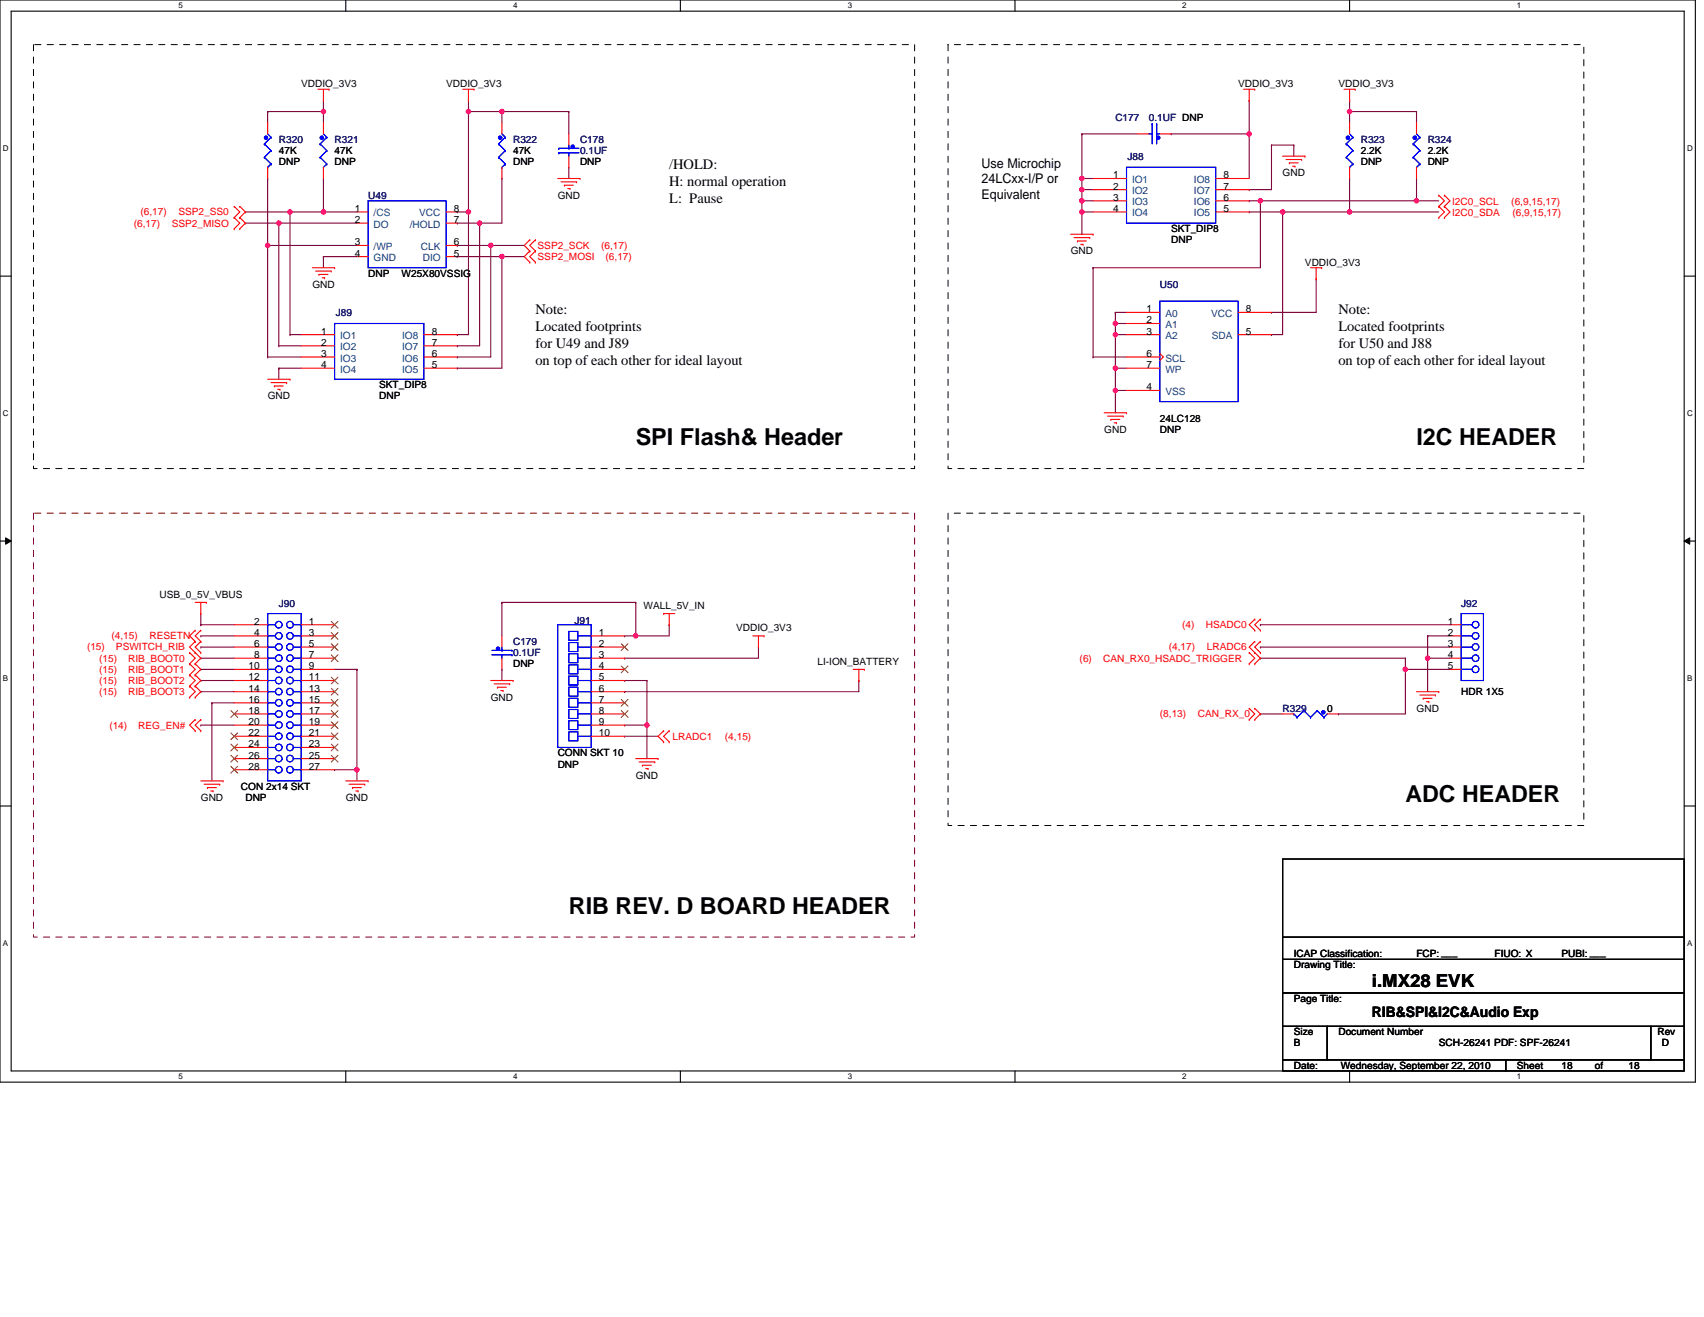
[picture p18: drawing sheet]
<svg xmlns="http://www.w3.org/2000/svg" width="279mm" height="216mm" viewBox="0 0 279 216" stroke-linecap="round" stroke-linejoin="round" font-family="sans-serif">
<defs><g id="words">
<g font-size="3.8">
<text x="104.2" y="73">SPI Flash&amp; Header</text>
<text x="232.3" y="73">I2C HEADER</text>
<text x="230.4" y="131.5">ADC HEADER</text>
<text x="93.3" y="149.8">RIB REV. D BOARD HEADER</text>
</g>
<text font-size="2.9" x="224.9" y="161.8">i.MX28 EVK</text>
<g font-size="2.4">
<text x="109.7" y="27.7">/HOLD:</text>
<text x="109.7" y="30.5">H: normal operation</text>
<text x="109.7" y="33.3">L: Pause</text>
<text x="87.8" y="51.5">Note:</text>
<text x="219.5" y="51.5">Note:</text>
<text x="87.8" y="54.3">Located footprints</text>
<text x="87.8" y="57.1">for U49 and J89</text>
<text x="87.8" y="59.8">on top of each other for ideal layout</text>
<text x="219.5" y="54.3">Located footprints</text>
<text x="219.5" y="57.1">for U50 and J88</text>
<text x="219.5" y="59.8">on top of each other for ideal layout</text>
<text x="224.9" y="166.8">RIB&amp;SPI&amp;I2C&amp;Audio Exp</text>
</g>
<g font-size="2.2">
<text x="160.9" y="27.6">Use Microchip</text>
<text x="160.9" y="30.1">24LCxx-I/P or</text>
<text x="160.9" y="32.6">Equivalent</text>
</g>
<g font-size="1.7">
<text x="182.5" y="29.3">1</text>
<text x="200.6" y="29.3">8</text>
<text x="58.2" y="34.7">1</text>
<text x="74.4" y="34.7">8</text>
<text x="182.5" y="34.7">4</text>
<text x="182.5" y="31.1">2</text>
<text x="182.5" y="32.9">3</text>
<text x="200.6" y="31.1">7</text>
<text x="200.6" y="34.7">5</text>
<text x="200.6" y="32.9">6</text>
<text x="58.2" y="36.6">2</text>
<text x="58.2" y="40.2">3</text>
<text x="74.4" y="40.2">6</text>
<text x="74.4" y="36.6">7</text>
<text x="58.2" y="42.1">4</text>
<text x="74.4" y="42.1">5</text>
<text x="188" y="51.2">1</text>
<text x="188" y="53">2</text>
<text x="204.3" y="51.2">8</text>
<text x="52.7" y="54.9">1</text>
<text x="52.7" y="56.7">2</text>
<text x="52.7" y="58.5">3</text>
<text x="70.8" y="54.9">8</text>
<text x="70.8" y="56.7">7</text>
<text x="70.8" y="58.5">6</text>
<text x="188" y="54.9">3</text>
<text x="188" y="58.5">6</text>
<text x="204.3" y="54.9">5</text>
<text x="52.7" y="60.3">4</text>
<text x="70.8" y="60.3">5</text>
<text x="188" y="64">4</text>
<text x="188" y="60.3">7</text>
<text x="41.7" y="102.4">2</text>
<text x="41.7" y="104.2">4</text>
<text x="41.7" y="106.1">6</text>
<text x="41.7" y="107.9">8</text>
<text x="50.7" y="102.4">1</text>
<text x="50.7" y="104.2">3</text>
<text x="50.7" y="106.1">5</text>
<text x="50.7" y="107.9">7</text>
<text x="98.2" y="104.2">1</text>
<text x="98.2" y="106.1">2</text>
<text x="98.2" y="107.9">3</text>
<text x="237.4" y="102.4">1</text>
<text x="237.4" y="104.2">2</text>
<text x="237.4" y="106.1">3</text>
<text x="237.4" y="107.9">4</text>
<text x="40.8" y="109.7">10</text>
<text x="40.8" y="111.5">12</text>
<text x="40.8" y="113.4">14</text>
<text x="50.7" y="109.7">9</text>
<text x="50.7" y="111.5">11</text>
<text x="50.7" y="113.4">13</text>
<text x="98.2" y="109.7">4</text>
<text x="98.2" y="111.5">5</text>
<text x="98.2" y="113.4">6</text>
<text x="237.4" y="109.7">5</text>
<text x="40.8" y="115.2">16</text>
<text x="40.8" y="117">18</text>
<text x="40.8" y="118.9">20</text>
<text x="50.7" y="115.2">15</text>
<text x="50.7" y="117">17</text>
<text x="50.7" y="118.9">19</text>
<text x="98.2" y="115.2">7</text>
<text x="98.2" y="117">8</text>
<text x="98.2" y="118.9">9</text>
<text x="40.8" y="120.7">22</text>
<text x="40.8" y="122.5">24</text>
<text x="40.8" y="124.4">26</text>
<text x="50.7" y="120.7">21</text>
<text x="50.7" y="122.5">23</text>
<text x="50.7" y="124.4">25</text>
<text x="98.2" y="120.7">10</text>
<text x="40.8" y="126.2">28</text>
<text x="50.7" y="126.2">27</text>
</g>
<g font-size="1.7" fill="#004080">
<text x="61.3" y="35.5">/CS</text>
<text x="68.7" y="35.5">VCC</text>
<text x="185.6" y="30">IO1</text>
<text x="185.6" y="35.5">IO4</text>
<text x="185.6" y="31.8">IO2</text>
<text x="185.6" y="33.7">IO3</text>
<text x="195.8" y="30">IO8</text>
<text x="195.8" y="31.8">IO7</text>
<text x="195.8" y="35.5">IO5</text>
<text x="195.8" y="33.7">IO6</text>
<text x="61.3" y="37.3">DO</text>
<text x="61.3" y="41">/WP</text>
<text x="67.2" y="37.3">/HOLD</text>
<text x="69" y="41">CLK</text>
<text x="61.3" y="42.8">GND</text>
<text x="69.3" y="42.8">DIO</text>
<text x="191.1" y="52">A0</text>
<text x="191.1" y="53.8">A1</text>
<text x="198.6" y="52">VCC</text>
<text x="55.8" y="55.6">IO1</text>
<text x="55.8" y="57.4">IO2</text>
<text x="55.8" y="59.3">IO3</text>
<text x="65.9" y="55.6">IO8</text>
<text x="65.9" y="57.4">IO7</text>
<text x="65.9" y="59.3">IO6</text>
<text x="191.1" y="55.6">A2</text>
<text x="191.1" y="59.3">SCL</text>
<text x="198.7" y="55.6">SDA</text>
<text x="55.8" y="61.1">IO4</text>
<text x="65.9" y="61.1">IO5</text>
<text x="191.1" y="64.7">VSS</text>
<text x="191.1" y="61.1">WP</text>
</g>
<g font-size="1.6">
<text x="49.4" y="14.3">VDDIO_3V3</text>
<text x="73.2" y="14.3">VDDIO_3V3</text>
<text x="203" y="14.3">VDDIO_3V3</text>
<text x="219.5" y="14.3">VDDIO_3V3</text>
<text x="45.7" y="25.3">47K</text>
<text x="45.7" y="27.1">DNP</text>
<text x="54.9" y="25.3">47K</text>
<text x="54.9" y="27.1">DNP</text>
<text x="84.1" y="25.3">47K</text>
<text x="84.1" y="27.1">DNP</text>
<text x="95.1" y="27.1">DNP</text>
<text x="210.3" y="28.9">GND</text>
<text x="223.1" y="25.3">2.2K</text>
<text x="223.1" y="27.1">DNP</text>
<text x="234.1" y="25.3">2.2K</text>
<text x="234.1" y="27.1">DNP</text>
<text x="91.4" y="32.6">GND</text>
<text x="175.6" y="41.7">GND</text>
<text x="192" y="38">SKT_DIP8</text>
<text x="192" y="39.9">DNP</text>
<text x="51.2" y="47.2">GND</text>
<text x="60.4" y="45.4">DNP</text>
<text x="65.8" y="45.4">W25X80VSSIG</text>
<text x="214" y="43.5">VDDIO_3V3</text>
<text x="43.9" y="65.5">GND</text>
<text x="62.2" y="63.6">SKT_DIP8</text>
<text x="62.2" y="65.5">DNP</text>
<text x="181" y="71">GND</text>
<text x="190.2" y="69.1">24LC128</text>
<text x="190.2" y="71">DNP</text>
<text x="26.2" y="98">USB_0_5V_VBUS</text>
<text x="105.5" y="99.9">WALL_5V_IN</text>
<text x="120.7" y="103.5">VDDIO_3V3</text>
<text x="84.1" y="109.4">DNP</text>
<text x="134" y="109">LI-ION_BATTERY</text>
<text x="239.6" y="113.9">HDR 1X5</text>
<text x="80.5" y="114.9">GND</text>
<text x="217.6" y="116.7">0</text>
<text x="232.3" y="116.7">GND</text>
<text x="91.4" y="124">CONN SKT 10</text>
<text x="91.4" y="125.8">DNP</text>
<text x="32.9" y="131.3">GND</text>
<text x="39.5" y="129.5">CON 2x14 SKT</text>
<text x="40.2" y="131.3">DNP</text>
<text x="56.7" y="131.3">GND</text>
<text x="104.2" y="127.7">GND</text>
<text x="212.1" y="158.7">Drawing Title:</text>
<text x="212.1" y="156.9">ICAP Classification:</text>
<text x="232.3" y="156.9">FCP:___</text>
<text x="245.1" y="156.9">FIUO: X</text>
<text x="256" y="156.9">PUBI:___</text>
<text x="212.1" y="164.2">Page Title:</text>
<text x="212.1" y="169.7">Size</text>
<text x="212.1" y="171.6">B</text>
<text x="219.5" y="169.7">Document Number</text>
<text x="235.9" y="171.6">SCH-26241 PDF: SPF-26241</text>
<text x="271.8" y="169.7">Rev</text>
<text x="272.5" y="171.6">D</text>
<text x="212.1" y="175.2">Date:</text>
<text x="219.8" y="175.2">Wednesday, September 22, 2010</text>
<text x="248.7" y="175.2">Sheet</text>
<text x="256" y="175.2">18</text>
<text x="261.5" y="175.2">of</text>
<text x="267" y="175.2">18</text>
</g>
<g font-size="1.6" fill="#000080">
<text x="45.7" y="23.4">R320</text>
<text x="54.9" y="23.4">R321</text>
<text x="84.1" y="23.4">R322</text>
<text x="95.1" y="23.4">C178</text>
<text x="182.9" y="19.8">C177</text>
<text x="188.4" y="19.8">0.1UF DNP</text>
<text x="223.1" y="23.4">R323</text>
<text x="234.1" y="23.4">R324</text>
<text x="95.1" y="25.3">0.1UF</text>
<text x="184.9" y="26.2">J88</text>
<text x="60.4" y="32.6">U49</text>
<text x="190.2" y="47.2">U50</text>
<text x="55" y="51.8">J89</text>
<text x="45.7" y="99.5">J90</text>
<text x="239.6" y="99.5">J92</text>
<text x="84.1" y="105.7">C179</text>
<text x="84.1" y="107.5">0.1UF</text>
<text x="94.2" y="102.2">J91</text>
<text x="210.3" y="116.7">R329</text>
</g>
<g font-size="1.6" fill="#f00">
<text x="23" y="35.3">(6,17)</text>
<text x="29.3" y="35.3">SSP2_SS0</text>
<text x="238.1" y="35.5">I2C0_SDA</text>
<text x="238.1" y="33.7">I2C0_SCL</text>
<text x="247.8" y="33.7">(6,9,15,17)</text>
<text x="248" y="35.5">(6,9,15,17)</text>
<text x="21.9" y="37.1">(6,17)</text>
<text x="28.2" y="37.1">SSP2_MISO</text>
<text x="88.1" y="40.8">SSP2_SCK</text>
<text x="98.6" y="40.8">(6,17)</text>
<text x="88.1" y="42.6">SSP2_MOSI</text>
<text x="99.3" y="42.6">(6,17)</text>
<text x="14.3" y="106.6">(15)</text>
<text x="18.3" y="104.8">(4,15)</text>
<text x="19" y="106.6">PSWITCH_RIB</text>
<text x="24.5" y="104.8">RESETN</text>
<text x="191.7" y="106.6">(4,17)</text>
<text x="193.9" y="103">(4)</text>
<text x="197.7" y="103">HSADC0</text>
<text x="197.9" y="106.6">LRADC6</text>
<text x="16.3" y="112.1">(15)</text>
<text x="16.3" y="110.3">(15)</text>
<text x="16.3" y="108.5">(15)</text>
<text x="16.3" y="113.9">(15)</text>
<text x="21" y="112.1">RIB_BOOT2</text>
<text x="21" y="110.3">RIB_BOOT1</text>
<text x="21" y="108.5">RIB_BOOT0</text>
<text x="21" y="113.9">RIB_BOOT3</text>
<text x="177" y="108.5">(6)</text>
<text x="180.9" y="108.5">CAN_RX0_HSADC_TRIGGER</text>
<text x="17.9" y="119.4">(14)</text>
<text x="22.7" y="119.4">REG_EN#</text>
<text x="190.2" y="117.6">(8,13)</text>
<text x="196.4" y="117.6">CAN_RX_0</text>
<text x="110.3" y="121.3">LRADC1</text>
<text x="118.9" y="121.3">(4,15)</text>
</g>
<g font-size="1.3">
<text x="29.3" y="1.4">5</text>
<text x="84.1" y="1.4">4</text>
<text x="139" y="1.4">3</text>
<text x="193.9" y="1.4">2</text>
<text x="248.7" y="1.4">1</text>
<text x=".5" y="24.7">D</text>
<text x="276.6" y="24.7">D</text>
<text x=".5" y="68.2">C</text>
<text x="276.6" y="68.2">C</text>
<text x=".5" y="111.6">B</text>
<text x="276.6" y="111.6">B</text>
<text x=".5" y="155">A</text>
<text x="276.6" y="155">A</text>
<text x="29.3" y="176.9">5</text>
<text x="84.1" y="176.9">4</text>
<text x="139" y="176.9">3</text>
<text x="193.9" y="176.9">2</text>
<text x="248.7" y="176.9">1</text>
</g>
</g></defs>
<path d="M0 0h278v177.4h-278zM1.8 1.8h274.4v173.8h-274.4z" fill="none" stroke="#000" stroke-width=".18"/>
<g fill="#fff">
<path d="M29.3 .2h.7v1.5h-.7z"/>
<path d="M29.3 175.8h.7v1.4h-.7z"/>
</g>
<path d="M56.7 0v1.8M56.7 175.6v1.8" fill="none" stroke="#000" stroke-width=".18"/>
<g fill="#fff">
<path d="M84.1 .2h.8v1.5h-.8z"/>
<path d="M84.1 175.8h.8v1.4h-.8z"/>
</g>
<path d="M111.6 0v1.8M111.6 175.6v1.8" fill="none" stroke="#000" stroke-width=".18"/>
<g fill="#fff">
<path d="M139 .2h.7v1.5h-.7z"/>
<path d="M139 175.8h.7v1.4h-.7z"/>
</g>
<path d="M166.4 0v1.8M166.4 175.6v1.8" fill="none" stroke="#000" stroke-width=".18"/>
<g fill="#fff">
<path d="M193.9 .2h.7v1.5h-.7z"/>
<path d="M193.9 175.8h.7v1.4h-.7z"/>
</g>
<path d="M221.3 0v1.8M221.3 175.6v1.8" fill="none" stroke="#000" stroke-width=".18"/>
<g fill="#fff">
<path d="M248.7 .2h.7v1.5h-.7z"/>
<path d="M248.7 175.8h.7v1.4h-.7z"/>
<path d="M.5 23.5h.9v1.5h-.9z"/>
<path d="M276.6 23.5h1v1.5h-1z"/>
<path d="M.5 67h.9v1.4h-.9z"/>
<path d="M276.6 67h1v1.4h-1z"/>
</g>
<path d="M0 45.3h1.8M276.2 45.3h1.8" fill="none" stroke="#000" stroke-width=".18"/>
<g fill="#fff">
<path d="M.5 110.4h.8v1.5h-.8z"/>
<path d="M276.6 110.4h.9v1.5h-.9z"/>
</g>
<path d="M0 88.7h1.8M276.2 88.7h1.8" fill="none" stroke="#000" stroke-width=".18"/>
<path d="M.9 88.2l.9 .5-.9 .5zM276.2 88.7l.9-.5v1z" fill="#000"/>
<path d="M.9 88.2l.9 .5-.9 .5zM276.2 88.7l.9-.5v1z" fill="none" stroke="#000" stroke-width=".16"/>
<g fill="#fff">
<path d="M.4 153.8h.9v1.5h-.9z"/>
<path d="M276.6 153.8h.9v1.5h-.9z"/>
</g>
<path d="M0 132.1h1.8M276.2 132.1h1.8" fill="none" stroke="#000" stroke-width=".18"/>
<path d="M221.3 18.3h.1M221.3 18.3h11" fill="none" stroke="#800040" stroke-width=".18"/>
<circle cx="221.3" cy="18.3" r=".36" fill="#f0f"/>
<circle cx="221.3" cy="18.3" r=".36" fill="none" stroke="#f0f" stroke-width=".18"/>
<path d="M221.3 18.3h.1M221.3 18.3v1.8M232.3 18.3h.1M232.3 18.3v1.8M182.9 53h.1M182.9 54.9h.1M182.9 53h1.8M182.9 54.9v5.5M208.5 51.2h.1M208.5 51.2h7.3" fill="none" stroke="#800040" stroke-width=".18"/>
<circle cx="182.9" cy="54.9" r=".36" fill="#f0f"/>
<circle cx="182.9" cy="54.9" r=".36" fill="none" stroke="#f0f" stroke-width=".18"/>
<path d="M76.8 34.7h.1M76.8 34.7v20.2h-1.8M75 54.9h.1" fill="none" stroke="#800040" stroke-width=".18"/>
<circle cx="76.8" cy="34.7" r=".36" fill="#f0f"/>
<circle cx="76.8" cy="34.7" r=".36" fill="none" stroke="#f0f" stroke-width=".18"/>
<path d="M93.3 18.3h.1M93.3 18.3v3.6M75 34.7h.1M75 34.7h1.8M177.4 32.9h.1M177.4 32.9v1.8M212.1 23.8h.1M212.1 23.8v1.8M182.9 54.9h.1M182.9 54.9h1.8" fill="none" stroke="#800040" stroke-width=".18"/>
<circle cx="177.4" cy="32.9" r=".36" fill="#f0f"/>
<circle cx="177.4" cy="32.9" r=".36" fill="none" stroke="#f0f" stroke-width=".18"/>
<path d="M78.6 36.6h.1M78.6 36.6v20.1h-3.6M75 56.7h.1" fill="none" stroke="#800040" stroke-width=".18"/>
<circle cx="78.6" cy="36.6" r=".36" fill="#f0f"/>
<circle cx="78.6" cy="36.6" r=".36" fill="none" stroke="#f0f" stroke-width=".18"/>
<path d="M75 36.6h.1M75 36.6h3.6M208.5 23.8h.1M208.5 23.8h3.6M182.9 64h.1M182.9 64h1.8M182.9 64v3.7" fill="none" stroke="#800040" stroke-width=".18"/>
<circle cx="182.9" cy="64" r=".36" fill="#f0f"/>
<circle cx="182.9" cy="64" r=".36" fill="none" stroke="#f0f" stroke-width=".18"/>
<path d="M182.9 53h.1M182.9 53v1.9" fill="none" stroke="#800040" stroke-width=".18"/>
<circle cx="182.9" cy="53" r=".36" fill="#f0f"/>
<circle cx="182.9" cy="53" r=".36" fill="none" stroke="#f0f" stroke-width=".18"/>
<path d="M182.9 60.4h.1M182.9 60.4v3.6" fill="none" stroke="#800040" stroke-width=".18"/>
<circle cx="182.9" cy="60.3" r=".36" fill="#f0f"/>
<circle cx="182.9" cy="60.3" r=".36" fill="none" stroke="#f0f" stroke-width=".18"/>
<path d="M75 58.5h.1M80.5 40.2h.1M80.5 40.2v18.3h-5.5" fill="none" stroke="#800040" stroke-width=".18"/>
<circle cx="80.5" cy="40.2" r=".36" fill="#f0f"/>
<circle cx="80.5" cy="40.2" r=".36" fill="none" stroke="#f0f" stroke-width=".18"/>
<path d="M204.8 31.1h.1M208.5 23.8h.1M208.5 23.8v7.3h-3.7M53 42.1h.1M53 42.1v1.8M53 42.1h5.5M75 40.2h.1M75 40.2h5.5M82.3 42.1h.1M82.3 42.1v18.3h-7.3M75 60.4h.1" fill="none" stroke="#800040" stroke-width=".18"/>
<circle cx="82.3" cy="42.1" r=".36" fill="#f0f"/>
<circle cx="82.3" cy="42.1" r=".36" fill="none" stroke="#f0f" stroke-width=".18"/>
<g fill="none" stroke="#800040" stroke-width=".18">
<path d="M204.8 16.5h.1M204.8 16.5v5.4M53 34.7h.1M53 34.7h5.5M93.3 27.4h.1M93.3 27.4v1.9M204.8 32.9h.1M204.8 32.9h1.9M206.7 32.9h.1M206.7 32.9v11M75 42.1h.1M75 42.1h7.3"/>
<path d="M215.8 45.7h.1M215.8 45.7v5.5M45.7 60.4h.1M45.7 60.4h3.7M45.7 60.4v1.8M182.9 60.4h.1M182.9 60.4h1.8"/>
</g>
<circle cx="53" cy="34.7" r=".36" fill="#f0f"/>
<circle cx="53" cy="34.7" r=".36" fill="none" stroke="#f0f" stroke-width=".18"/>
<path d="M43.9 18.3h.1M43.9 18.3h9.1" fill="none" stroke="#800040" stroke-width=".18"/>
<circle cx="53" cy="18.3" r=".36" fill="#f0f"/>
<circle cx="53" cy="18.3" r=".36" fill="none" stroke="#f0f" stroke-width=".18"/>
<path d="M45.7 36.6h.1M45.7 36.6h12.8" fill="none" stroke="#800040" stroke-width=".18"/>
<circle cx="45.7" cy="36.6" r=".36" fill="#f0f"/>
<circle cx="45.7" cy="36.6" r=".36" fill="none" stroke="#f0f" stroke-width=".18"/>
<path d="M82.3 29.3h.1M82.3 29.3v7.3M210.3 34.7h.1M210.3 34.7v20.2h-1.8M208.5 54.9h.1" fill="none" stroke="#800040" stroke-width=".18"/>
<circle cx="210.3" cy="34.7" r=".36" fill="#f0f"/>
<circle cx="210.3" cy="34.7" r=".36" fill="none" stroke="#f0f" stroke-width=".18"/>
<path d="M76.8 18.3h.1M76.8 18.3v16.4M204.8 34.7h.1M204.8 34.7h5.5M80.5 40.2h.1M80.5 40.2h5.5M82.3 42.1h.1M82.3 42.1h3.7" fill="none" stroke="#800040" stroke-width=".18"/>
<circle cx="76.8" cy="18.3" r=".36" fill="#f0f"/>
<circle cx="76.8" cy="18.3" r=".36" fill="none" stroke="#f0f" stroke-width=".18"/>
<path d="M76.8 18.3h.1M76.8 18.3h5.5M78.6 36.6h.1M78.6 36.6h3.7M43.9 40.2h.1M43.9 40.2h14.6" fill="none" stroke="#800040" stroke-width=".18"/>
<circle cx="82.3" cy="18.3" r=".36" fill="#f0f"/>
<circle cx="82.3" cy="18.3" r=".36" fill="none" stroke="#f0f" stroke-width=".18"/>
<path d="M43.9 18.3h.1M43.9 18.3v1.8M53 18.3h.1M53 18.3v1.8M76.8 16.5h.1M76.8 16.5v1.8M177.4 21.9h.1M177.4 34.7h.1M177.4 21.9v7.4M177.4 34.7v3.7" fill="none" stroke="#800040" stroke-width=".18"/>
<circle cx="177.4" cy="34.7" r=".36" fill="#f0f"/>
<circle cx="177.4" cy="34.7" r=".36" fill="none" stroke="#f0f" stroke-width=".18"/>
<path d="M221.3 34.7h.1M221.3 34.7h14.6" fill="none" stroke="#800040" stroke-width=".18"/>
<circle cx="221.3" cy="34.7" r=".36" fill="#f0f"/>
<circle cx="221.3" cy="34.7" r=".36" fill="none" stroke="#f0f" stroke-width=".18"/>
<path d="M177.4 21.9h.1M177.4 21.9h9.1M192 21.9h.1M192 21.9h12.8M204.8 21.9h.1M204.8 21.9v7.4" fill="none" stroke="#800040" stroke-width=".18"/>
<circle cx="204.8" cy="21.9" r=".36" fill="#f0f"/>
<circle cx="204.8" cy="21.9" r=".36" fill="none" stroke="#f0f" stroke-width=".18"/>
<path d="M177.4 31.1h.1M177.4 34.7h.1M177.4 31.1h1.8M177.4 34.7h1.8M177.4 31.1v1.8" fill="none" stroke="#800040" stroke-width=".18"/>
<circle cx="177.4" cy="31.1" r=".36" fill="#f0f"/>
<circle cx="177.4" cy="31.1" r=".36" fill="none" stroke="#f0f" stroke-width=".18"/>
<path d="M177.4 29.3h.1M177.4 32.9h.1M177.4 29.3h1.8M177.4 32.9h1.8M177.4 29.3v1.8M179.2 43.9h.1M179.2 43.9h27.5" fill="none" stroke="#800040" stroke-width=".18"/>
<circle cx="177.4" cy="29.3" r=".36" fill="#f0f"/>
<circle cx="177.4" cy="29.3" r=".36" fill="none" stroke="#f0f" stroke-width=".18"/>
<path d="M232.3 32.9h.1M232.3 32.9h3.6" fill="none" stroke="#800040" stroke-width=".18"/>
<circle cx="232.3" cy="32.9" r=".36" fill="#f0f"/>
<circle cx="232.3" cy="32.9" r=".36" fill="none" stroke="#f0f" stroke-width=".18"/>
<path d="M47.6 34.7h.1M53 29.3h.1M53 29.3v5.4h-5.4M221.3 29.3h.1M221.3 29.3v5.4M43.9 58.5h.1M43.9 58.5h5.5" fill="none" stroke="#800040" stroke-width=".18"/>
<circle cx="47.5" cy="34.7" r=".36" fill="#f0f"/>
<circle cx="47.5" cy="34.7" r=".36" fill="none" stroke="#f0f" stroke-width=".18"/>
<g fill="none" stroke="#800040" stroke-width=".18">
<path d="M53 16.5h.1M53 16.5v1.8M82.3 18.3h.1M82.3 18.3v1.8M82.3 18.3h11M40.2 34.7h.1M40.2 34.7h7.4M43.9 29.3h.1M43.9 29.3v29.2M45.7 36.6h.1M45.7 36.6v20.1M47.6 34.7h.1"/>
<path d="M47.6 34.7v20.2M232.3 29.3h.1M232.3 29.3v3.6M43.9 40.2h.1M45.7 56.7h.1M45.7 56.7h3.7M47.6 54.9h.1M47.6 54.9h1.8M179.2 43.9h.1M179.2 58.5h.1M179.2 43.9v14.6M179.2 58.5h5.5"/>
<path d="M182.9 51.2h.1M182.9 51.2h1.8M182.9 51.2v1.8"/>
</g>
<circle cx="43.9" cy="40.2" r=".36" fill="#f0f"/>
<circle cx="43.9" cy="40.2" r=".36" fill="none" stroke="#f0f" stroke-width=".18"/>
<path d="M221.3 16.5h.1M221.3 16.5v1.8M40.2 36.6h.1M40.2 36.6h5.5M206.7 32.9h.1M206.7 32.9h25.6M210.3 34.7h.1M210.3 34.7h11" fill="none" stroke="#800040" stroke-width=".18"/>
<circle cx="206.6" cy="32.9" r=".36" fill="#f0f"/>
<circle cx="206.6" cy="32.9" r=".36" fill="none" stroke="#f0f" stroke-width=".18"/>
<path d="M54.9 126.2h.1M54.9 126.2h3.6M58.5 126.2h.1M58.5 126.2v1.8" fill="none" stroke="#800040" stroke-width=".18"/>
<circle cx="58.5" cy="126.2" r=".36" fill="#f0f"/>
<circle cx="58.5" cy="126.2" r=".36" fill="none" stroke="#f0f" stroke-width=".18"/>
<path d="M104.2 98.8h.1M104.2 98.8v5.4h-1.8M32.9 102.4h.1M32.9 102.4h5.5M102.4 104.2h.1M102.4 111.6h.1M102.4 111.6h3.7M106.1 118.9h.1M106.1 118.9v5.5M109.7 102.4h.1M109.7 102.4v1.8" fill="none" stroke="#800040" stroke-width=".18"/>
<circle cx="106.1" cy="118.9" r=".36" fill="#f0f"/>
<circle cx="106.1" cy="118.9" r=".36" fill="none" stroke="#f0f" stroke-width=".18"/>
<g fill="none" stroke="#800040" stroke-width=".18">
<path d="M32.9 104.2h.1M32.9 106.1h.1M32.9 107.9h.1M32.9 111.6h.1M32.9 109.7h.1M32.9 113.4h.1M32.9 118.9h.1M32.9 104.2h5.5M32.9 106.1h5.5M32.9 107.9h5.5M32.9 111.6h5.5M32.9 109.7h5.5"/>
<path d="M32.9 113.4h5.5M32.9 118.9h5.5M34.7 115.2h.1M34.7 115.2h3.7M34.7 115.2v12.8M102.4 118.9h.1M102.4 118.9h3.7M104.2 104.2h.1M104.2 104.2h5.5M102.4 120.7h.1M102.4 120.7h5.5"/>
</g>
<circle cx="104.2" cy="104.2" r=".36" fill="#f0f"/>
<circle cx="104.2" cy="104.2" r=".36" fill="none" stroke="#f0f" stroke-width=".18"/>
<g fill="none" stroke="#800040" stroke-width=".18">
<path d="M82.3 98.8h.1M82.3 98.8h21.9M82.3 98.8v5.4M58.5 109.7h.1M58.5 109.7v16.5M82.3 109.7h.1M82.3 109.7v1.9M102.4 107.9h.1M102.4 113.4h.1M106.1 111.6h.1M106.1 111.6v7.3M124.4 106.1h.1"/>
<path d="M124.4 106.1v1.8h-22M140.8 111.6h.1M140.8 111.6v1.8h-38.4M206.7 102.4h.1M206.7 106.1h.1M206.7 107.9h.1M206.7 107.9h23.7M206.7 102.4h31M206.7 106.1h31M234.1 104.2h.1M234.1 107.9h.1M234.1 104.2h3.6"/>
<path d="M234.1 107.9v5.5"/>
</g>
<circle cx="234.1" cy="107.9" r=".36" fill="#f0f"/>
<circle cx="234.1" cy="107.9" r=".36" fill="none" stroke="#f0f" stroke-width=".18"/>
<path d="M219.5 117h.1M230.4 109.7h.1M230.4 109.7v7.3h-10.9M234.1 107.9h.1M234.1 107.9h3.6" fill="none" stroke="#800040" stroke-width=".18"/>
<circle cx="230.4" cy="109.7" r=".36" fill="#f0f"/>
<circle cx="230.4" cy="109.7" r=".36" fill="none" stroke="#f0f" stroke-width=".18"/>
<path d="M32.9 102.4h.1M32.9 100.6v1.8M54.9 109.7h3.6M58.5 109.7h.1M206.7 117h.1M206.7 117h3.6M230.4 109.7h.1M230.4 107.9h.1M230.4 109.7h7.3M230.4 107.9v1.8M234.1 104.2h.1M234.1 104.2v3.7" fill="none" stroke="#800040" stroke-width=".18"/>
<g fill="none" stroke="#f00" stroke-width=".18">
<path d="M52.1 14.6h1.9M53 16.5h.1M53 14.6v1.9M54 14.6h.1M75.9 14.6h1.8M76.8 16.5h.1M76.8 14.6v1.9M77.7 14.6h.1M203.9 14.6h1.8M204.8 16.5h.1M204.8 14.6v1.9M205.7 14.6h.1"/>
<path d="M220.4 14.6h1.8M221.3 16.5h.1M221.3 14.6v1.9M222.2 14.6h.1M38.4 37.5h.1M38.4 35.7h.1M38.4 33.8h.1M38.4 35.7l.9 .9-.9 .9M38.4 33.8l.9 .9-.9 1M39.3 35.7h.1M39.3 37.5h.1M39.3 33.8h.1"/>
<path d="M39.3 35.7l.9 .9-.9 .9M39.3 33.8l.9 .9-.9 1M86.9 39.3h.1M86.9 39.3l-.9 .9 .9 .9M87.8 39.3h.1M87.8 39.3l-.9 .9 .9 .9M91.4 29.3h3.7M92 29.8h2.6M92.5 30.4h.1M92.5 30.4h1.5M93.1 30.9h.4M93.5 30.9h.1"/>
<path d="M94.6 29.8h.1M95.1 29.3h.1M175.6 38.4h3.6M176.1 39h2.6M176.7 39.5h.1M176.7 39.5h1.4M178.7 39h.1M179.2 38.4h.1M210.3 25.6h3.7M210.9 26.2h2.5M211.4 26.7h.1M211.4 26.7h1.5"/>
<path d="M212 27.3h.3M212.3 27.3h.1M213.4 26.2h.1M214 25.6h.1M235.9 35.7h.1M235.9 33.8h.1M235.9 32h.1M235.9 33.8l.9 .9-.9 1M235.9 32l.9 .9-.9 .9M236.8 35.7h.1M236.8 33.8h.1M236.8 32h.1"/>
<path d="M236.8 33.8l.9 .9-.9 1M236.8 32l.9 .9-.9 .9M51.2 43.9h3.7M51.8 44.4h2.5M52.3 45h.1M52.3 45h1.5M52.9 45.5h.3M53.2 45.5h.1M54.3 44.4h.1M54.9 43.9h.1M86.9 41.1h.1M86.9 43h.1"/>
<path d="M86.9 41.1l-.9 1 .9 .9M87.8 41.1h.1M87.8 43h.1M87.8 41.1l-.9 1 .9 .9M177.2 40.1h.4M177.6 40.1h.1M214.9 43.9h1.8M215.8 45.7h.1M215.8 43.9v1.8M216.7 43.9h.1M43.9 62.2h3.7M44.4 62.7h2.6"/>
<path d="M45 63.3h.1M45 63.3h1.5M45.5 63.8h.4M45.9 63.8h.1M47 62.7h.1M47.6 62.2h.1M181 67.7h3.7M181.6 68.2h2.6M182.1 68.8h.1M182.1 68.8h1.5M182.7 69.3h.4M183.1 69.3h.1"/>
<path d="M184.2 68.2h.1M184.7 67.7h.1M32 98.8h1.8M32.9 98.8v1.8M33.8 98.8h.1M31.1 110.6h.1M31.1 112.5h.1M31.1 108.8h.1M31.1 107h.1M31.1 114.3h.1M31.1 110.6l.9 1-.9 .9M31.1 108.8l.9 .9-.9 .9"/>
<path d="M31.1 107l.9 .9-.9 .9M31.1 112.5l.9 .9-.9 .9M32 112.5h.1M32 110.6h.1M32 108.8h.1M32 107h.1M32 114.3h.1M32 105.2h.1M32 103.3h.1M32 119.8h.1M32 118h.1M32 110.6l.9 1-.9 .9"/>
<path d="M32 108.8l.9 .9-.9 .9M32 107l.9 .9-.9 .9M32 112.5l.9 .9-.9 .9M32 103.3l-.9 .9 .9 1M32 105.2l-.9 .9 .9 .9M32 118l-.9 .9 .9 .9M32.9 100.6h.1M32.9 105.2h.1M32.9 103.3h.1M32.9 107h.1M32.9 119.8h.1M32.9 118h.1"/>
<path d="M32.9 103.3l-.9 .9 .9 1M32.9 105.2l-.9 .9 .9 .9M32.9 118l-.9 .9 .9 .9M80.5 111.6h3.6M81 112.1h2.6M81.6 112.7h.1M81.6 112.7h1.4M82.1 113.2h.4M82.5 113.2h.1M83.6 112.1h.1M84.1 111.6h.1M108.8 100.6h.1"/>
<path d="M108.8 119.8h.1M108.8 100.6h1.8M108.8 119.8l-.9 .9 .9 .9M109.7 102.4h.1M109.7 119.8h.1M109.7 100.6v1.8M109.7 119.8l-.9 .9 .9 .9M123.4 104.2h1.9M124.4 106.1h.1M124.4 104.2v1.9M125.3 104.2h.1M139.9 109.7h1.8"/>
<path d="M140.8 111.6h.1M140.8 109.7v1.9M141.7 109.7h.1M204.8 118h.1M204.8 116.1h.1M204.8 108.8h.1M204.8 107h.1M204.8 116.1l.9 .9-.9 1M204.8 107l.9 .9-.9 .9M205.7 116.1h.1M205.7 118h.1M205.7 107h.1"/>
<path d="M205.7 105.2h.1M205.7 103.3h.1M205.7 101.5h.1M205.7 108.8h.1M205.7 116.1l1 .9-1 1M205.7 105.2l-.9 .9 .9 .9M205.7 101.5l-.9 .9 .9 .9M205.7 107l1 .9-1 .9M206.7 107h.1M206.7 105.2h.1M206.7 103.3h.1M206.7 101.5h.1"/>
<path d="M206.7 105.2l-1 .9 1 .9M206.7 101.5l-1 .9 1 .9M232.3 113.4h3.6M232.8 113.9h2.6M233.4 114.5h.1M233.4 114.5h1.4M233.9 115h.4M234.3 115h.1M235.4 113.9h.1M235.9 113.4h.1M32.9 128h3.7M33.5 128.6h2.5"/>
<path d="M34 129.1h.1M34 129.1h1.5M34.6 129.7h.3M34.9 129.7h.1M36 128.6h.1M36.6 128h.1M56.7 128h3.7M57.2 128.6h2.6M57.8 129.1h.1M57.8 129.1h1.5M58.3 129.7h.4M58.7 129.7h.1"/>
<path d="M59.8 128.6h.1M60.4 128h.1M104.2 124.4h3.7M104.8 124.9h2.6M105.3 125.5h.1M105.3 125.5h1.5M105.9 126h.4M106.3 126h.1M107.4 124.9h.1M107.9 124.4h.1M108.8 121.6h.1M109.7 121.6h.1"/>
</g>
<path d="M210.3 157.3h65.9v5.5h-65.9zM210.3 140.8h65.9v16.5h-65.9zM210.3 153.6h65.9M276.2 153.6h.1M210.3 162.8h65.9v5.5h-65.9zM210.3 168.3h7.3v5.4h-7.3zM210.3 173.7h36.6v1.9h-36.6zM217.6 168.3h53.1v5.4h-53.1zM246.9 173.7h29.2v1.9h-29.2zM270.7 168.3h5.5v5.4h-5.5z" fill="none" stroke="#000" stroke-width=".18"/>
<path d="M5.5 7.3h144.5v69.5h-144.5zM155.4 7.3h104.3v69.5h-104.3zM155.4 84.1h104.3v51.2h-104.3z" fill="none" stroke="#000" stroke-width=".16" stroke-dasharray="1 1 1 1 1 1 1 1"/>
<path d="M5.5 84.1h144.5v69.5h-144.5z" fill="none" stroke="#800000" stroke-width=".16" stroke-dasharray="1 1 1 1 1 1 1 1"/>
<path d="M52.5 23.6h.1M52.5 25.8h.1M52.5 23.6l1.1 1.1M52.5 25.8l1.1 1.1M53 27.4h.1M53 21.9l.6 .6M53.6 22.5h.1M53.6 24.7h.1M53.6 26.9h.1M53.6 22.5l-1.1 1.1M53.6 24.7l-1.1 1.1M53.6 26.9l-.6 .5" fill="none" stroke="#00f" stroke-width=".18"/>
<circle cx="52.8" cy="22.6" r=".27" fill="#00f"/>
<g fill="none" stroke="#00f" stroke-width=".18">
<path d="M52.5 23.6h.1M52.5 25.8h.1M52.5 23.6l1.1 1.1M52.5 25.8l1.1 1.1M53 27.4h.1M53 21.9l.6 .6M53.6 22.5h.1M53.6 24.7h.1M53.6 26.9h.1M53.6 22.5l-1.1 1.1M53.6 24.7l-1.1 1.1M53.6 26.9l-.6 .5"/>
<circle cx="52.8" cy="22.6" r=".27"/>
</g>
<circle cx="52.8" cy="22.6" r=".27" fill="#00f"/>
<g fill="none" stroke="#00f" stroke-width=".18">
<path d="M188.4 21.9h.5M188.9 20.3h.1M188.9 21.9h.1M188.9 20.3v3.3M189.7 20.3h.1M189.7 20.3v3.3M54.9 53h14.6v9.2h-14.6zM239.6 100.6h3.6v11h-3.6zM239.6 102.4h1.8M239.6 104.2h1.8M239.6 106.1h1.8M239.6 107.9h1.8"/>
<path d="M239.6 109.7h1.8M241.4 102.4h.1M241.4 104.2h.1M241.4 106.1h.1M241.4 107.9h.1M241.4 109.7h.1"/>
<circle cx="52.8" cy="22.6" r=".27"/>
<circle cx="241.9" cy="109.7" r=".54"/>
<circle cx="241.9" cy="104.2" r=".54"/>
<circle cx="241.9" cy="102.4" r=".54"/>
<circle cx="241.9" cy="107.9" r=".54"/>
<circle cx="241.9" cy="106.1" r=".54"/>
</g>
<g fill="none" stroke="#f00" stroke-width=".18">
<path d="M53 20.1v1.8M53 27.4v1.9M49.4 54.9h5.5M49.4 56.7h5.5M49.4 58.5h5.5M69.5 54.9h5.5M69.5 56.7h5.5M69.5 58.5h5.5M49.4 60.4h5.5M69.5 60.4h5.5M237.7 102.4h1.9M237.7 104.2h1.9"/>
<path d="M237.7 106.1h1.9M237.7 107.9h1.9M237.7 109.7h1.9"/>
</g>
<circle cx="189.9" cy="22.6" r=".27" fill="#00f"/>
<g fill="none" stroke="#00f" stroke-width=".18">
<path d="M188.4 21.9h.5M188.9 20.3h.1M188.9 21.9h.1M188.9 20.3v3.3M189.7 21.9h.1M189.7 20.3h.1M189.7 21.9h.5M189.7 20.3v3.3"/>
<circle cx="189.9" cy="22.6" r=".27"/>
</g>
<circle cx="189.9" cy="22.6" r=".27" fill="#00f"/>
<g fill="none" stroke="#00f" stroke-width=".18">
<path d="M81.7 23.6h.1M81.7 25.8h.1M81.7 23.6l1.1 1.1M81.7 25.8l1.1 1.1M82.3 27.4h.1M82.3 21.9l.5 .6M82.8 22.5h.1M82.8 24.7h.1M82.8 26.9h.1M82.8 22.5l-1.1 1.1M82.8 24.7l-1.1 1.1M82.8 26.9l-.5 .5"/>
<path d="M189.7 21.9h.1M189.7 21.9h.5"/>
<circle cx="189.9" cy="22.6" r=".27"/>
</g>
<path d="M186.5 21.9h1.9M190.2 21.9h1.8" fill="none" stroke="#f00" stroke-width=".18"/>
<circle cx="82" cy="22.6" r=".27" fill="#00f"/>
<g fill="none" stroke="#00f" stroke-width=".18">
<path d="M81.7 23.6h.1M81.7 25.8h.1M81.7 23.6l1.1 1.1M81.7 25.8l1.1 1.1M82.3 27.4h.1M82.3 21.9l.5 .6M82.8 22.5h.1M82.8 24.7h.1M82.8 26.9h.1M82.8 22.5l-1.1 1.1M82.8 24.7l-1.1 1.1M82.8 26.9l-.5 .5"/>
<circle cx="82" cy="22.6" r=".27"/>
</g>
<circle cx="82" cy="22.6" r=".27" fill="#00f"/>
<g fill="none" stroke="#00f" stroke-width=".18">
<path d="M43.3 23.6h.1M43.3 25.8h.1M43.3 23.6l1.1 1.1M43.3 25.8l1.1 1.1M43.9 27.4h.1M43.9 21.9l.5 .6M44.4 22.5h.1M44.4 24.7h.1M44.4 26.9h.1M44.4 22.5l-1.1 1.1M44.4 24.7l-1.1 1.1M44.4 26.9l-.5 .5"/>
<circle cx="82" cy="22.6" r=".27"/>
</g>
<path d="M82.3 20.1v1.8M82.3 27.4v1.9" fill="none" stroke="#f00" stroke-width=".18"/>
<circle cx="43.6" cy="22.6" r=".27" fill="#00f"/>
<g fill="none" stroke="#00f" stroke-width=".18">
<path d="M43.3 23.6h.1M43.3 25.8h.1M43.3 23.6l1.1 1.1M43.3 25.8l1.1 1.1M43.9 27.4h.1M43.9 21.9l.5 .6M44.4 22.5h.1M44.4 24.7h.1M44.4 26.9h.1M44.4 22.5l-1.1 1.1M44.4 24.7l-1.1 1.1M44.4 26.9l-.5 .5"/>
<circle cx="43.6" cy="22.6" r=".27"/>
</g>
<circle cx="43.6" cy="22.6" r=".27" fill="#00f"/>
<g fill="none" stroke="#00f" stroke-width=".18">
<path d="M212.1 117h.1M212.1 117l.6 .6M212.7 117.6h.1M213.8 116.5h.1M213.8 116.5l1.1 1.1M213.8 116.5l-1.1 1.1M214.9 117.6h.1M216 116.5h.1M216 116.5l1.1 1.1M216 116.5l-1.1 1.1M217.1 117.6h.1M217.6 117l-.5 .6"/>
<circle cx="43.6" cy="22.6" r=".27"/>
</g>
<path d="M43.9 20.1v1.8M43.9 27.4v1.9" fill="none" stroke="#f00" stroke-width=".18"/>
<circle cx="217" cy="116.8" r=".27" fill="#00f"/>
<g fill="none" stroke="#00f" stroke-width=".18">
<path d="M212.1 117h.1M212.1 117l.6 .6M212.7 117.6h.1M213.8 116.5h.1M213.8 116.5l1.1 1.1M213.8 116.5l-1.1 1.1M214.9 117.6h.1M216 116.5h.1M216 116.5l1.1 1.1M216 116.5l-1.1 1.1M217.1 117.6h.1M217.6 117l-.5 .6"/>
<circle cx="217" cy="116.8" r=".27"/>
</g>
<circle cx="217" cy="116.8" r=".27" fill="#00f"/>
<g fill="none" stroke="#00f" stroke-width=".18">
<path d="M184.7 27.4h14.6v9.2h-14.6zM231.7 23.6h.1M231.7 25.8h.1M231.7 23.6l1.1 1.1M231.7 25.8l1.1 1.1M232.3 27.4h.1M232.3 21.9l.5 .6M232.8 22.5h.1M232.8 24.7h.1M232.8 26.9h.1M232.8 22.5l-1.1 1.1M232.8 24.7l-1.1 1.1"/>
<path d="M232.8 26.9l-.5 .5"/>
<circle cx="217" cy="116.8" r=".27"/>
</g>
<path d="M179.2 29.3h5.5M179.2 31.1h5.5M179.2 34.7h5.5M179.2 32.9h5.5M199.3 29.3h5.5M199.3 31.1h5.5M199.3 34.7h5.5M199.3 32.9h5.5M210.3 117h1.8M217.6 117h1.9" fill="none" stroke="#f00" stroke-width=".18"/>
<circle cx="232" cy="22.6" r=".27" fill="#00f"/>
<g fill="none" stroke="#00f" stroke-width=".18">
<path d="M231.7 23.6h.1M231.7 25.8h.1M231.7 23.6l1.1 1.1M231.7 25.8l1.1 1.1M232.3 27.4h.1M232.3 21.9l.5 .6M232.8 22.5h.1M232.8 24.7h.1M232.8 26.9h.1M232.8 22.5l-1.1 1.1M232.8 24.7l-1.1 1.1M232.8 26.9l-.5 .5"/>
<circle cx="232" cy="22.6" r=".27"/>
</g>
<circle cx="232" cy="22.6" r=".27" fill="#00f"/>
<g fill="none" stroke="#00f" stroke-width=".18">
<path d="M91.6 25.1h.1M91.6 24.3h.1M91.6 25.1h3.3M91.6 24.3h3.3M93.3 25.1h.1M93.3 25.1v.5M190.2 49.4h12.8v16.4h-12.8z"/>
<circle cx="232" cy="22.6" r=".27"/>
</g>
<path d="M232.3 20.1v1.8M232.3 27.4v1.9M184.7 51.2h5.5M184.7 53h5.5M184.7 54.9h5.5M184.7 58.5h5.5M190.2 58l.5 .5-.5 .6M203 51.2h5.5M203 54.9h5.5M184.7 64h5.5M184.7 60.4h5.5" fill="none" stroke="#f00" stroke-width=".18"/>
<circle cx="93.9" cy="24" r=".26" fill="#00f"/>
<g fill="none" stroke="#00f" stroke-width=".18">
<path d="M91.6 25.1h.1M91.6 24.3h.1M91.6 25.1h3.3M91.6 24.3h3.3M93.3 24.3h.1M93.3 25.1h.1M93.3 23.8v.5M93.3 25.1v.5"/>
<circle cx="93.9" cy="24" r=".26"/>
</g>
<circle cx="93.9" cy="24" r=".26" fill="#00f"/>
<g fill="none" stroke="#00f" stroke-width=".18">
<path d="M93.3 24.3h.1M93.3 23.8v.5M80.7 107.4h3.2M80.7 106.6h3.2M82.3 107.4h.1M82.3 107.4v.5M83.9 107.4h.1M83.9 106.6h.1"/>
<circle cx="93.9" cy="24" r=".26"/>
</g>
<path d="M93.3 21.9v1.9M93.3 25.6v1.8" fill="none" stroke="#f00" stroke-width=".18"/>
<circle cx="81.7" cy="106.3" r=".27" fill="#00f"/>
<g fill="none" stroke="#00f" stroke-width=".18">
<path d="M80.7 107.4h3.2M80.7 106.6h3.2M82.3 106.6h.1M82.3 107.4h.1M82.3 106.1v.5M82.3 107.4v.5M83.9 107.4h.1M83.9 106.6h.1"/>
<circle cx="81.7" cy="106.3" r=".27"/>
</g>
<circle cx="81.7" cy="106.3" r=".27" fill="#00f"/>
<g fill="none" stroke="#00f" stroke-width=".18">
<path d="M60.4 32.9h12.8v11h-12.8zM220.7 23.6h.1M220.7 25.8h.1M220.7 23.6l1.1 1.1M220.7 25.8l1.1 1.1M221.3 27.4h.1M221.3 21.9l.5 .6M221.8 22.5h.1M221.8 24.7h.1M221.8 26.9h.1M221.8 22.5l-1.1 1.1M221.8 24.7l-1.1 1.1"/>
<path d="M221.8 26.9l-.5 .5M43.9 100.6h5.5v27.4h-5.5zM43.9 104.2h.1M43.9 102.4h.1M43.9 106.1h.1M43.9 107.9h.1M43.9 109.7h.1M43.9 111.6h.1M43.9 113.4h.1M43.9 115.2h.1M43.9 117h.1M43.9 102.4h1.3"/>
<path d="M43.9 104.2h1.3M43.9 106.1h1.3M43.9 107.9h1.3M43.9 109.7h1.3M43.9 111.6h1.3M43.9 113.4h1.3M43.9 115.2h1.3M43.9 117h1.3M43.9 118.9h1.3M45.2 118.9h.1M48.1 102.4h1.3M48.1 104.2h1.3"/>
<path d="M48.1 106.1h1.3M48.1 107.9h1.3M48.1 109.7h1.3M48.1 111.6h1.3M48.1 113.4h1.3M48.1 115.2h1.3M48.1 117h1.3M48.1 118.9h1.3M49.4 102.4h.1M49.4 104.2h.1M49.4 106.1h.1M49.4 107.9h.1"/>
<path d="M49.4 109.7h.1M49.4 111.6h.1M49.4 113.4h.1M49.4 115.2h.1M49.4 117h.1M49.4 118.9h.1M82.3 106.6h.1M82.3 106.1v.5M91.4 102.4h5.5v20.1h-5.5zM93.3 103.5h1.4v1.5h-1.4zM93.3 120h1.4v1.4h-1.4zM93.3 118.1h1.4v1.5h-1.4z"/>
<path d="M93.3 116.3h1.4v1.5h-1.4zM93.3 114.5h1.4v1.5h-1.4zM93.3 112.7h1.4v1.4h-1.4zM93.3 110.8h1.4v1.5h-1.4zM93.3 109h1.4v1.5h-1.4zM93.3 107.2h1.4v1.4h-1.4zM93.3 105.3h1.4v1.5h-1.4zM94.7 104.2h2.2M94.7 106.1h2.2M94.7 107.9h2.2M94.7 109.7h2.2M94.7 111.6h2.2"/>
<path d="M94.7 113.4h2.2M94.7 115.2h2.2M94.7 117h2.2M94.7 118.9h2.2M96.9 104.2h.1M96.9 106.1h.1M96.9 107.9h.1M96.9 109.7h.1M96.9 111.6h.1M96.9 113.4h.1M96.9 115.2h.1M96.9 117h.1"/>
<path d="M96.9 118.9h.1M43.9 120.7h1.3M43.9 122.5h1.3M43.9 124.4h1.3M43.9 126.2h1.3M45.2 120.7h.1M45.2 122.5h.1M45.2 124.4h.1M45.2 126.2h.1M48.1 120.7h1.3M48.1 122.5h1.3M48.1 124.4h1.3"/>
<path d="M48.1 126.2h1.3M49.4 120.7h.1M49.4 122.5h.1M49.4 124.4h.1M49.4 126.2h.1M94.7 120.7h2.2M96.9 120.7h.1"/>
<circle cx="45.7" cy="118.9" r=".55"/>
<circle cx="45.7" cy="109.7" r=".55"/>
<circle cx="45.7" cy="104.2" r=".55"/>
<circle cx="45.7" cy="111.6" r=".55"/>
<circle cx="45.7" cy="113.4" r=".55"/>
<circle cx="45.7" cy="102.4" r=".55"/>
<circle cx="45.7" cy="115.2" r=".54"/>
<circle cx="45.7" cy="107.9" r=".54"/>
<circle cx="45.7" cy="106.1" r=".54"/>
<circle cx="45.7" cy="117" r=".54"/>
<circle cx="47.5" cy="118.9" r=".55"/>
<circle cx="47.5" cy="109.7" r=".55"/>
<circle cx="47.5" cy="111.6" r=".55"/>
<circle cx="47.5" cy="104.2" r=".55"/>
<circle cx="47.5" cy="113.4" r=".55"/>
<circle cx="47.5" cy="102.4" r=".55"/>
<circle cx="47.5" cy="115.2" r=".54"/>
<circle cx="47.5" cy="107.9" r=".54"/>
<circle cx="47.5" cy="106.1" r=".54"/>
<circle cx="47.5" cy="117" r=".54"/>
<circle cx="81.7" cy="106.3" r=".27"/>
<circle cx="45.7" cy="122.5" r=".55"/>
<circle cx="45.7" cy="120.7" r=".55"/>
<circle cx="45.7" cy="126.2" r=".54"/>
<circle cx="45.7" cy="124.4" r=".54"/>
<circle cx="47.5" cy="122.5" r=".55"/>
<circle cx="47.5" cy="120.7" r=".55"/>
<circle cx="47.5" cy="126.2" r=".54"/>
<circle cx="47.5" cy="124.4" r=".54"/>
</g>
<g fill="none" stroke="#f00" stroke-width=".18">
<path d="M58.5 36.6h1.9M58.5 34.7h1.9M73.2 36.6h1.8M73.2 34.7h1.8M58.5 40.2h1.9M58.5 42.1h1.9M73.2 40.2h1.8M73.2 42.1h1.8M38.4 102.4h5.5M38.4 104.2h5.5M38.4 106.1h5.5M38.4 107.9h5.5"/>
<path d="M38.4 109.7h5.5M38.4 111.6h5.5M38.4 113.4h5.5M38.4 115.2h5.5M38.4 117h5.5M38.4 118.9h5.5M49.4 102.4h5.5M49.4 104.2h5.5M49.4 106.1h5.5M49.4 107.9h5.5M49.4 109.7h5.5M49.4 111.6h5.5"/>
<path d="M49.4 113.4h5.5M49.4 115.2h5.5M49.4 117h5.5M49.4 118.9h5.5M82.3 104.2v1.9M82.3 107.9v1.8M96.9 104.2h5.5M96.9 106.1h5.5M96.9 107.9h5.5M96.9 109.7h5.5M96.9 111.6h5.5M96.9 113.4h5.5"/>
<path d="M96.9 115.2h5.5M96.9 117h5.5M96.9 118.9h5.5M38.4 120.7h5.5M38.4 122.5h5.5M38.4 124.4h5.5M38.4 126.2h5.5M49.4 120.7h5.5M49.4 122.5h5.5M49.4 124.4h5.5M49.4 126.2h5.5M96.9 120.7h5.5"/>
</g>
<g fill="none" stroke="#804000" stroke-width=".16">
<path d="M37.9 116.5l1.1 1.1M39 116.5l-1.2 1.1M54.3 101.9l1.1 1.1M54.3 103.7l1.1 1.1M54.3 105.5l1.1 1.1M54.3 107.3l1.1 1.2M54.3 111l1.1 1.1M54.3 112.8l1.1 1.2M54.3 114.7l1.1 1.1M54.3 116.5l1.1 1.1M54.3 118.3l1.1 1.1M55.4 101.9l-1.1 1.1"/>
<path d="M55.4 103.7l-1.1 1.1M55.4 105.5l-1.1 1.1M55.4 107.3l-1.1 1.2M55.4 111l-1.1 1.1M55.4 112.8l-1.1 1.2M55.4 114.7l-1.1 1.1M55.4 116.5l-1.1 1.1M55.4 118.3l-1.1 1.1M101.9 105.5l1.1 1.1M101.9 109.2l1.1 1.1M101.9 114.7l1.1 1.1M101.9 116.5l1.1 1.1"/>
<path d="M103 105.5l-1.1 1.1M103 109.2l-1.1 1.1M103 114.7l-1.1 1.1M103 116.5l-1.1 1.1M37.9 120.2l1.1 1.1M37.9 122l1.1 1.1M37.9 123.8l1.1 1.1M37.9 125.6l1.1 1.1M39 120.2l-1.2 1.1M39 122l-1.2 1.1M39 123.8l-1.2 1.1M39 125.6l-1.2 1.1"/>
<path d="M54.3 120.2l1.1 1.1M54.3 122l1.1 1.1M54.3 123.8l1.1 1.1M55.4 120.2l-1.1 1.1M55.4 122l-1.1 1.1M55.4 123.8l-1.1 1.1"/>
</g>
<circle cx="221" cy="22.6" r=".27" fill="#00f"/>
<g fill="none" stroke="#00f" stroke-width=".18">
<path d="M220.7 23.6h.1M220.7 25.8h.1M220.7 23.6l1.1 1.1M220.7 25.8l1.1 1.1M221.3 27.4h.1M221.3 21.9l.5 .6M221.8 22.5h.1M221.8 24.7h.1M221.8 26.9h.1M221.8 22.5l-1.1 1.1M221.8 24.7l-1.1 1.1M221.8 26.9l-.5 .5"/>
<circle cx="221" cy="22.6" r=".27"/>
</g>
<circle cx="221" cy="22.6" r=".27" fill="#00f"/>
<circle cx="221" cy="22.6" r=".27" fill="none" stroke="#00f" stroke-width=".18"/>
<path d="M221.3 20.1v1.8M221.3 27.4v1.9" fill="none" stroke="#f00" stroke-width=".18"/>
<circle cx="221.3" cy="18.3" r=".36" fill="#f0f"/>
<circle cx="221.3" cy="18.3" r=".36" fill="none" stroke="#f0f" stroke-width=".18"/>
<circle cx="182.9" cy="54.9" r=".36" fill="#f0f"/>
<circle cx="182.9" cy="54.9" r=".36" fill="none" stroke="#f0f" stroke-width=".18"/>
<circle cx="76.8" cy="34.7" r=".36" fill="#f0f"/>
<circle cx="76.8" cy="34.7" r=".36" fill="none" stroke="#f0f" stroke-width=".18"/>
<circle cx="177.4" cy="32.9" r=".36" fill="#f0f"/>
<circle cx="177.4" cy="32.9" r=".36" fill="none" stroke="#f0f" stroke-width=".18"/>
<circle cx="78.6" cy="36.6" r=".36" fill="#f0f"/>
<circle cx="78.6" cy="36.6" r=".36" fill="none" stroke="#f0f" stroke-width=".18"/>
<circle cx="182.9" cy="64" r=".36" fill="#f0f"/>
<circle cx="182.9" cy="64" r=".36" fill="none" stroke="#f0f" stroke-width=".18"/>
<circle cx="182.9" cy="53" r=".36" fill="#f0f"/>
<circle cx="182.9" cy="53" r=".36" fill="none" stroke="#f0f" stroke-width=".18"/>
<circle cx="182.9" cy="60.3" r=".36" fill="#f0f"/>
<circle cx="182.9" cy="60.3" r=".36" fill="none" stroke="#f0f" stroke-width=".18"/>
<circle cx="80.5" cy="40.2" r=".36" fill="#f0f"/>
<circle cx="80.5" cy="40.2" r=".36" fill="none" stroke="#f0f" stroke-width=".18"/>
<circle cx="82.3" cy="42.1" r=".36" fill="#f0f"/>
<circle cx="82.3" cy="42.1" r=".36" fill="none" stroke="#f0f" stroke-width=".18"/>
<circle cx="53" cy="34.7" r=".36" fill="#f0f"/>
<circle cx="53" cy="34.7" r=".36" fill="none" stroke="#f0f" stroke-width=".18"/>
<circle cx="53" cy="18.3" r=".36" fill="#f0f"/>
<circle cx="53" cy="18.3" r=".36" fill="none" stroke="#f0f" stroke-width=".18"/>
<circle cx="45.7" cy="36.6" r=".36" fill="#f0f"/>
<circle cx="45.7" cy="36.6" r=".36" fill="none" stroke="#f0f" stroke-width=".18"/>
<circle cx="210.3" cy="34.7" r=".36" fill="#f0f"/>
<circle cx="210.3" cy="34.7" r=".36" fill="none" stroke="#f0f" stroke-width=".18"/>
<circle cx="76.8" cy="18.3" r=".36" fill="#f0f"/>
<circle cx="76.8" cy="18.3" r=".36" fill="none" stroke="#f0f" stroke-width=".18"/>
<circle cx="82.3" cy="18.3" r=".36" fill="#f0f"/>
<circle cx="82.3" cy="18.3" r=".36" fill="none" stroke="#f0f" stroke-width=".18"/>
<circle cx="177.4" cy="34.7" r=".36" fill="#f0f"/>
<circle cx="177.4" cy="34.7" r=".36" fill="none" stroke="#f0f" stroke-width=".18"/>
<circle cx="221.3" cy="34.7" r=".36" fill="#f0f"/>
<circle cx="221.3" cy="34.7" r=".36" fill="none" stroke="#f0f" stroke-width=".18"/>
<circle cx="204.8" cy="21.9" r=".36" fill="#f0f"/>
<circle cx="204.8" cy="21.9" r=".36" fill="none" stroke="#f0f" stroke-width=".18"/>
<circle cx="177.4" cy="31.1" r=".36" fill="#f0f"/>
<circle cx="177.4" cy="31.1" r=".36" fill="none" stroke="#f0f" stroke-width=".18"/>
<circle cx="177.4" cy="29.3" r=".36" fill="#f0f"/>
<circle cx="177.4" cy="29.3" r=".36" fill="none" stroke="#f0f" stroke-width=".18"/>
<circle cx="232.3" cy="32.9" r=".36" fill="#f0f"/>
<circle cx="232.3" cy="32.9" r=".36" fill="none" stroke="#f0f" stroke-width=".18"/>
<circle cx="47.5" cy="34.7" r=".36" fill="#f0f"/>
<circle cx="47.5" cy="34.7" r=".36" fill="none" stroke="#f0f" stroke-width=".18"/>
<circle cx="43.9" cy="40.2" r=".36" fill="#f0f"/>
<circle cx="43.9" cy="40.2" r=".36" fill="none" stroke="#f0f" stroke-width=".18"/>
<circle cx="206.6" cy="32.9" r=".36" fill="#f0f"/>
<circle cx="206.6" cy="32.9" r=".36" fill="none" stroke="#f0f" stroke-width=".18"/>
<circle cx="58.5" cy="126.2" r=".36" fill="#f0f"/>
<circle cx="58.5" cy="126.2" r=".36" fill="none" stroke="#f0f" stroke-width=".18"/>
<circle cx="106.1" cy="118.9" r=".36" fill="#f0f"/>
<circle cx="106.1" cy="118.9" r=".36" fill="none" stroke="#f0f" stroke-width=".18"/>
<circle cx="104.2" cy="104.2" r=".36" fill="#f0f"/>
<circle cx="104.2" cy="104.2" r=".36" fill="none" stroke="#f0f" stroke-width=".18"/>
<circle cx="234.1" cy="107.9" r=".36" fill="#f0f"/>
<circle cx="234.1" cy="107.9" r=".36" fill="none" stroke="#f0f" stroke-width=".18"/>
<circle cx="230.4" cy="109.7" r=".36" fill="#f0f"/>
<circle cx="230.4" cy="109.7" r=".36" fill="none" stroke="#f0f" stroke-width=".18"/>
<use href="#words"/>
</svg>
